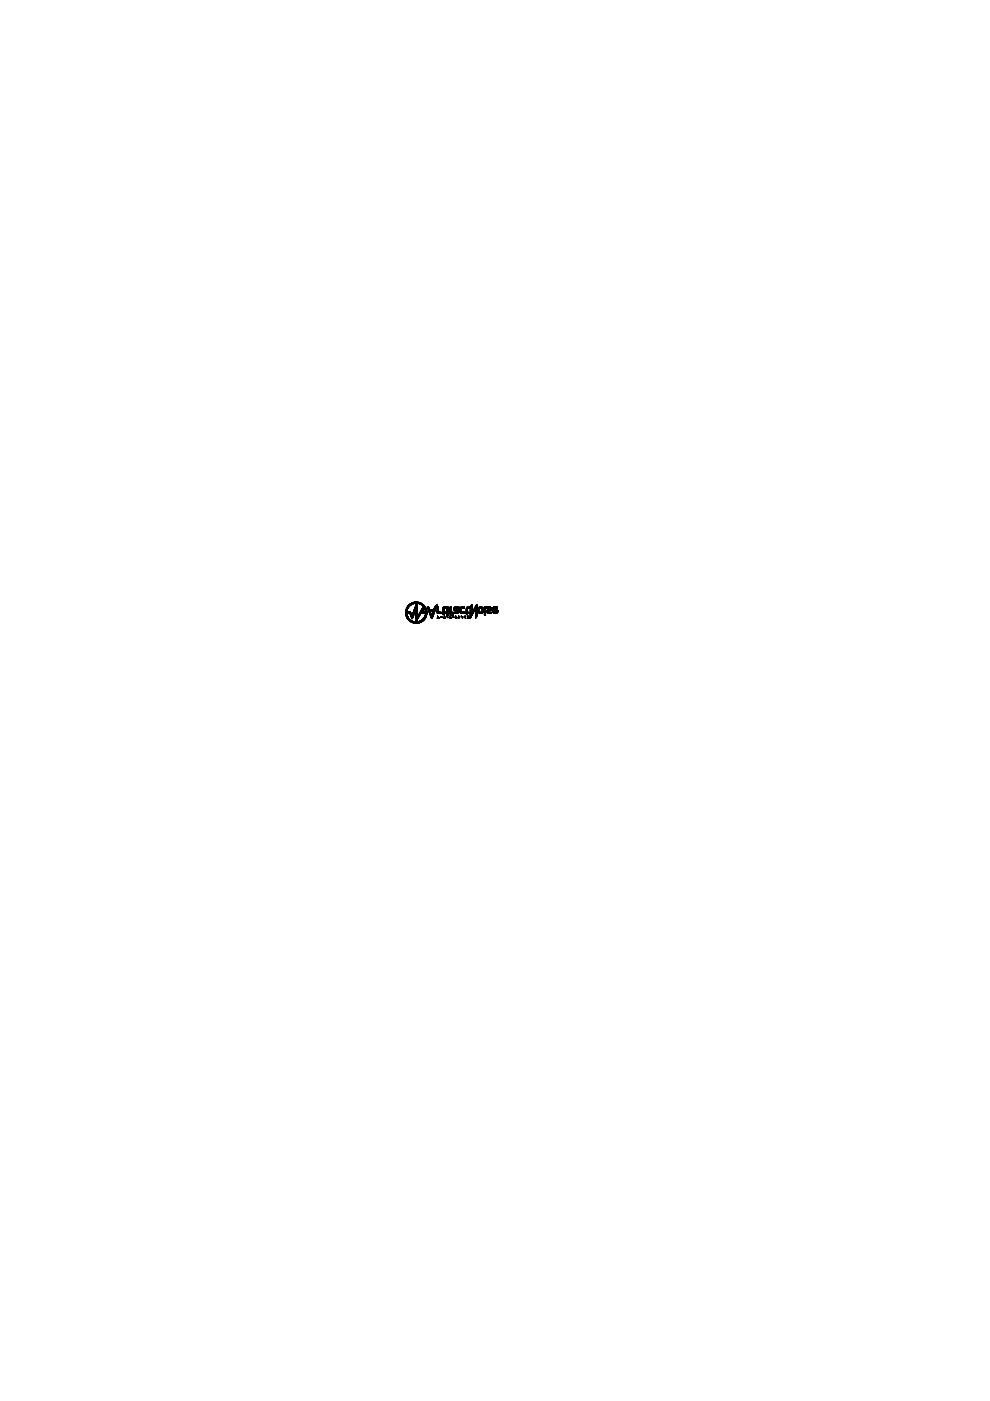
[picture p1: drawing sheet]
<svg xmlns="http://www.w3.org/2000/svg" width="210mm" height="297mm" viewBox="0 0 210 297" stroke-linecap="round" stroke-linejoin="round" font-family="sans-serif">
<g fill="none" stroke="#000" stroke-width=".21">
<path d="M86 129.8h1M86 129.8h1.1M86 129.9h1.1M86 129.9h.1M86 130.1h.3M86 130.2l.3 .1v.2M86 129.7v.1M86 130l.3 .1M86 129.5h.3M86 129.6h.3M86 130.2h.3M86 130.2v.1"/>
<path d="M86 130.3h.3M86.1 130.4l.2 .1h-.2M86.1 130.3v.3h.3M86.1 129.3h.2M86.1 130.4h.2M86.1 130.6l.3 .1M86.1 130.6h.1M86.1 130.6h.3M86.1 130.7h.1M86.1 130.7h.3M86.2 130.7l.3 .2M86.2 130.7l.3 .1"/>
<path d="M86.2 130.9h.4M86.2 128.9h.1M86.2 130h.1M86.3 129.6v.2M86.3 130.1v.1M86.3 129.5v.1M86.3 129.8h.1M86.3 130.9v.2M86.3 129.7h-.3M86.3 131h.3M86.3 129.4l-.3 .1M86.3 130h-.3"/>
<path d="M86.3 131l.3 .1M86.3 129.3h.1M86.3 129.4l-.3 .1v.1h.3M86.3 130h.1M86.3 129.4h-.3M86.4 128.7h.1M86.4 129.2l-.3 .2M86.4 129.2h.1M86.4 129.8h.1M86.4 130h.1M86.4 129.2h-.3M86.4 131.2h.4"/>
<path d="M86.4 129.1h-.3M86.4 131.2l.4 .1M86.4 128.6h.1M86.4 130.7l.1 .1M86.4 129.1l-.3 .1M86.5 129.8h.1M86.5 130h.1M86.5 131.3h.4M86.5 128.9l-.3 .1h.3M86.5 131.3l.4 .1M86.6 129.8h.1M86.6 130h.1"/>
<path d="M86.6 131.4h.4M86.6 128.9h-.4M86.6 128.8l-.3 .1M86.6 131h.1M86.6 131.4l.4 .1M86.6 128.7l-.3 .1M86.6 128.8h-.3M86.6 131.4v.1M86.7 131.5l.5 .1M86.7 129.8h.1M86.7 130h.1M86.7 128.7h-.4"/>
<path d="M86.7 128.6v.1M86.7 131.1h-.4h.4M86.7 131.5l.6 .1M86.7 128.2v.1M86.7 128.6l-.3 .1M86.7 131.2h.1M86.8 129.8h.1M86.8 130h.1M86.8 128.6l-.4 .1M86.8 131.6h.5M86.8 131.6h.1M86.8 128.5h-.3"/>
<path d="M86.8 128.1v.1M86.8 131.7h.6M86.9 129.8h.1M86.9 130h.1M86.9 128.5h-.4M86.9 128.4h.1M86.9 131.7h.1M86.9 130l.2 .1h-.2M86.9 131.7l.7 .1M86.9 131.3v.1M86.9 128.4h-.3M87 130.1v.1"/>
<path d="M87 130.1l.2 .1M87 129.8h.1M87 128.4h-.4M87 131.8h.7M87 130.3h.2M87 130.3l.3 .1M87 128h.1M87.1 129.9h.1M87.1 130.4v.1M87.1 128.3l-.5 .1M87.1 130.4h.2M87.1 130.4l.2 .1"/>
<path d="M87.1 131.8h1.2M87.1 130.5h.6l-.3 .1M87.1 128.3h.1M87.1 130.5h.2M87.1 130l-1.1-.1 1.1 .1M87.1 131.5h.1M87.1 131.8h.1M87.1 130.6h.1M87.1 130.6h.6M87.1 127.9v.1M87.1 128.2l-.4 .1M87.2 130.7h.1"/>
<path d="M87.2 130.7h.4M87.2 130.2h-.2l.2 .1M87.2 130.7l.4 .1M87.2 131.8h2.1M87.2 127.9h2.1M87.2 128.2h-.5M87.2 128.2h.1M87.2 130.9h.1M87.2 130.9h.3M87.3 127.9h2M87.3 131h.1M87.3 131h.2"/>
<path d="M87.3 130.5v.1M87.3 127.8v.1M87.3 128.1l-.5 .1M87.3 131.1v.1M87.3 131.9l.1 .1M87.3 131.2h.1M87.4 127.8h.1M87.4 128.1h.1M87.4 131.7h.1M87.4 132h1.7M87.4 127.8h1.7M87.4 128.1h-.5"/>
<path d="M87.4 130.4h.3M87.4 130.4h.1M87.4 132h.1M87.5 130.3l.3-.1-.4 .1M87.5 127.8h.1M87.5 131l-.2 .1h.1M87.5 130.2v.1M87.5 130.2h.3M87.5 130.1h.3M87.5 132h1.5M87.5 127.7v.1M87.5 130.9l-.3 .1"/>
<path d="M87.5 127.8h1.5M87.5 132h.1M87.6 130h.1M87.6 130h.3M87.6 129.9h.3l-.4 .1M87.6 128l-.7 .1M87.6 130.8l-.1 .1h-.3M87.6 132v.1M87.6 129.9h.3M87.6 130.6h-.5M87.6 131.8h.1M87.7 128h-.7"/>
<path d="M87.7 127.7h.1M87.7 129.7h.1M87.7 132.1h.1M87.7 128h.1M87.7 130.5h-.3M87.7 132.1h1.1M87.7 130.3h.1M87.8 132.1h.1M87.8 130.3h-.4M87.8 127.9v.1M87.8 131.8h.1M87.8 127.7h.1"/>
<path d="M87.8 130l-.3 .2M87.8 129.2h.6M87.9 132.1h.7M87.9 131.8h.1M87.9 127.9v.1M87.9 129.1h.5M87.9 127.7h.1M87.9 129h.6M87.9 129.7v.1M87.9 129.8l-.3 .1M88 127.7h.5M88 131.8v.1"/>
<path d="M88 129.8h-.3M88 128.9h.5M88 132.1h.1M88 129.6l-.3 .1M88 129.5h.1M88 127.9l-.9 .1M88 129.5h-.3l.3 .2h-.3M88 127.9h.1M88.1 128.7h.4M88.1 129.4l-.4 .1M88.1 132.1h.1M88.1 127.6v.1"/>
<path d="M88.1 128.6h.4M88.1 127.9h.1M88.1 129.3v2.6M88.1 129.5h.3M88.1 129.6h.3M88.1 129.8h.3M88.1 130h.3M88.1 130.1h.3M88.1 130.3h.3M88.1 130.4h.3M88.1 130.5h.3M88.1 130.6h.3"/>
<path d="M88.1 130.7h.3M88.1 130.9h.3M88.1 130.9h.6M88.1 131.1h.5M88.1 131.2h.5M88.1 131.3h.4M88.1 131.4h.4M88.1 131.6h.3M88.1 131.7h.2M88.2 128.3h.3M88.2 131.8v.1M88.2 128.1h.3"/>
<path d="M88.3 131.7v.2M88.3 131.8h-.2M88.3 131.8v.1M88.3 131.6l-.2 .1M88.3 127.9v.1M88.3 131.6h.1M88.4 127.6v.1M88.4 131.5h.1M88.4 131.6h-.3M88.4 129v2M88.4 131.4v.1M88.4 131.5h-.3"/>
<path d="M88.4 132.1h.1M88.4 129.3h-.6M88.4 129.3h-.6l.6 .1M88.4 129.4l-.6 .1M88.4 129.2h-.5M88.4 129.6h-.3M88.4 129.7h-.3M88.4 129.9h-.3M88.4 130h-.3M88.4 130.2h-.3M88.4 130.2l-.3 .1M88.4 130.3h-.3"/>
<path d="M88.4 130.5h-.3M88.4 130.6l-.3 .1M88.4 130.8h-.3M88.5 128.5l-.4 .2 .4-.1M88.5 128.4h-.3h.3M88.5 128.8l-.5 .2M88.5 128.9l-.6 .2M88.5 127.9h.1M88.5 132.1h.1M88.5 128.1h-.3v.1l.3-.1M88.5 128.2h-.3M88.5 128.3l-.3 .1"/>
<path d="M88.5 128.5h-.4M88.5 128.7h-.5M88.5 128.8h-.5M88.5 131.4l-.4 .1M88.5 130.9v.1M88.5 131.8v.1M88.5 131.8h.1M88.5 130.8h.3M88.5 131.3h-.4M88.6 127.9v.1M88.6 127.7h.1M88.6 130.7v.1"/>
<path d="M88.6 131.2h-.5M88.6 130.7h.2M88.6 131.1h-.5M88.6 131.8h.1M88.7 127.7h.1M88.7 132.1h.1M88.7 127.9v.1M88.7 130.6h.1M88.7 131h-.6M88.7 131.8h.1M88.8 127.7h-1M88.8 130.4l.1 .1"/>
<path d="M88.8 130.8l-.1 .2h-.6M88.8 130.9h-.3M88.8 130.4h.2M88.8 130.7v.1M88.8 131.8h.1M88.8 132.1h.1M88.8 128h.7M88.9 130.6l-.4 .3M88.9 127.7h.1M88.9 132v.1M88.9 130.6l-.3 .1M88.9 127.7v.1"/>
<path d="M88.9 130.1v.1M88.9 130.5l-.2 .1M89 128l.6 .1M89 132h.1M89 130.4l-.3 .1M89 130.3h.1M89 127.8h.1M89 130.3l-.2 .1M89.1 130.3h-.3M89.1 128.1h.5M89.1 128.1h.1M89.1 129.7v.1"/>
<path d="M89.1 131.7h.1M89.1 130.2l-.3 .1M89.1 127.8l.1 .1M89.1 130.2h-.2M89.2 131.9v.1M89.2 130.1l-.3 .1M89.2 129.6l-.1 .1h.3M89.2 130.1h-.3M89.2 127.8v.1M89.2 129.6h.1M89.2 131.9h.1M89.2 128.1l.5 .1"/>
<path d="M89.2 130h-.2M89.3 129.5h.5h-.6M89.3 131.9h-2M89.3 129.9l-.3 .1M89.3 129.4v.1M89.3 129.9h-.3M89.3 128.2h.5M89.3 129.8l-.3 .2M89.3 127.9v.1M89.4 128.2l.5 .1M89.4 131.5h.1M89.4 129.3l.4 .1h-.5"/>
<path d="M89.4 129.7l-.3 .1M89.4 129.2h.4M89.4 128.2v.1M89.4 128h-1.1h.2M89.4 129.5l-.2 .2M89.4 129.6h-.2M89.5 131.8l-1.2 .1M89.5 129.5v.1M89.5 128.3l.4 .1M89.5 131.4v.1M89.5 129h.3l-.3 .1h.3l-.4 .1M89.5 129.6h.3z"/>
<path d="M89.5 129.9h.1M89.5 131.8h.1M89.5 129.8h1M89.5 129.9h1M89.5 128.4h.5M89.5 131.8h-.7M89.5 129h.1M89.5 131.4h.1M89.6 128.9h.2M89.6 128.4h.4M89.6 131.7l-.7 .1M89.6 128.4h.1"/>
<path d="M89.6 128.5h.4M89.7 131.7h-.7M89.7 128.1v.1M89.7 128.8h.1M89.7 128.5l.4 .1M89.7 131.6h.1M89.7 131.6l-.6 .1M89.7 131.2h.1M89.7 128.6l.4 .1M89.8 128.6h.1M89.8 128.8l-.2 .2M89.8 128.2v.1"/>
<path d="M89.8 128.9h.1M89.8 129.2h.1M89.8 129.5v.1M89.8 129.7h.1M89.8 131.1h.1M89.8 128.6h.3M89.8 131.6h-.5M89.8 129.3l-.5 .1M89.8 131.5h.1M89.8 129.7l-.3 .1h1M89.8 128.8h-.2M89.8 128.9l-.3 .1"/>
<path d="M89.8 129.5l-.6 .1M89.8 129.8h.1M89.8 128.7h.4M89.9 128.3h.1M89.9 131.5h-.6M89.9 128.7l.3 .1M89.9 129.8h.1M89.9 128.7h.3M89.9 131.4l-.5 .1M89.9 131.4h-.4M90 130.9h.1M90 128.8h.3"/>
<path d="M90 131.4h-.4M90 128.9h.3M90 128.9h.1M90 129.8h.1M90 128.9l.3 .2M90 131.3h.1M90 129h.3M90 129h.1M90 130.7h.4M90 131.3h-.4M90.1 131.2l-.4 .1M90.1 129.1h.3"/>
<path d="M90.1 129v.1M90.1 129.8h.1M90.1 129.1h.1M90.1 129.2h.3M90.1 131.2h-.4M90.1 130.6h.1M90.1 131.1h.1M90.1 130.5h.3h-.3M90.1 129.3h.3M90.2 131l-.4 .1M90.2 130.4h.3M90.2 129.3v.2h.3"/>
<path d="M90.2 129.4l.3 .1h-.3v.3M90.2 129.4h.3M90.2 130.3h.3l-.3 .1M90.2 131.1h-.4M90.2 128.8h.1M90.2 131h.1M90.2 131h-.3M90.2 130v.2h.3M90.2 129.6h.3M90.2 129.7h.3v.3h-1M90.2 130.1h.3M90.3 131h-.4"/>
<path d="M90.3 128.9h.1M90.3 130.9h.1M90.3 130.9h-.4M90.3 130.9h-.3M90.3 130.7l-.3 .1M90.3 130.8h-.3M90.4 129.2h.1M90.4 130.6l-.3 .1M90.4 130.6h-.3M90.4 130.5l-.3 .1M90.4 129.4h.1M90.5 130.2l-.3 .1"/>
<path d="M90.5 129.6h.1M90.5 129.7h.1M90.5 130.1h.1M90.5 130.2h.1M90.5 129.9h-1l1 .1M90.5 129.6h-.3M90.6 128.7h.3M90.6 128.8h.3M90.7 128.7h.1M90.7 128.9h.3M90.7 129l.3 .1M90.7 129h.3"/>
<path d="M90.8 129.1h.2M90.8 128.7h.1M90.8 129.1l.3 .1h-.3M90.8 129.2l.3 .1M90.8 129.3h1.5M90.9 128.7v.1M90.9 129.5h1.3M90.9 128.8l-.2 .2 .3-.1M90.9 128.9h.1M91 129.6h.2M91 129h.1M91 129.7h.1"/>
<path d="M91 129.7l.2 .1M91 129.7l.3 .1h-.3M91 129.8h.2M91 129.9h.3M91.1 129.3h.1M91.1 130l.3 .2h-.3M91.1 129.3v.1M91.1 129.4l-.2 .1M91.1 129.2l.1 .2M91.1 129.5l.1 .1M91.2 129.3h1.1l-1.4 .1M91.2 129.6l-.3-.1 .3 .1"/>
<path d="M91.2 129.2v.1M91.2 129.4v.1M91.2 130.3v.1h.7l-.7 .1M91.2 130.3l.3 .1M91.2 130.4h.3M91.3 130h.1M91.3 130h-.2l.2 .1h-.2M91.3 129.2v.1M91.3 130.6h.5M91.3 130.7h.5M91.4 129.5h.1M91.4 129.2v.1"/>
<path d="M91.4 130.8h.3M91.4 130.3h.1M91.4 130.9h.1M91.4 130.9h.3M91.4 130.2l-.2 .1 .3 .1M91.4 130.9l.3 .1M91.5 129.2v.1M91.5 129.5h.1M91.5 131.1h.1M91.5 130.5h.1M91.6 129.2v.1M91.6 129.5h.1"/>
<path d="M91.6 130.2l.3 .1-.3-.1v.2l.3-.1M91.6 131h-.1l.1 .1M91.6 130.2h.1M91.7 131h-.1M91.7 130.1h.1M91.7 129.2v.1M91.7 129.5h.1M91.7 130.8v.1M91.7 130.8h.1M91.8 129.9h.3l-.4 .1M91.8 129.5h.1M91.8 130.6v.1"/>
<path d="M91.8 129.8h.3M91.8 129.2v.1M91.8 130.5l-.5 .1 .1 .1h.4M91.8 129.6h.4l-.4 .1M91.8 130.5l-.5 .1M91.9 129.6h.3M91.9 130.4h-.3M91.9 129.2v.1M91.9 130.3h-.3M92 130.1l-.3 .1M92 130.1h-.3M92 129.9l-.3 .1h.4"/>
<path d="M92.1 129.8h-.3M92.1 129.7h.1M92.2 129.7l-.4 .1M92.2 128.6v.1M92.2 129.4h-1M92.4 129.1h-.1M92.4 129.2h-.4h.3M92.4 129.1l-.4 .1M92.4 128.5h.1M92.4 128.9l-.3 .1M92.5 128.8h.1M92.5 128.9l-.4 .1 .3 .1-.4-.1"/>
<path d="M92.5 128.8l-.4 .1M92.5 128.8h-.4M92.5 128.7h-.4M92.5 128.7h-.3M92.5 128.6l-.3 .1M92.6 128.5h-.3l.3 .1M92.6 128.2v.1M92.6 128.2h.1M92.6 128.4l-.2 .1M92.6 128.4h-.2M92.7 128.3l-.2 .1M92.7 131.1h.1"/>
<path d="M92.7 131h.4M92.7 131.1h.4M92.7 128.1l-.2 .2M92.7 128.8h.3h-.3M92.7 129h.3l-.3 .1M92.7 129.1h.3l-.3 .1M92.7 129.3h.3l-.3 .1M92.7 129.4l.3 .1h-.3M92.7 128.9h.3M92.7 129.2h.3M92.7 129.3h.3M92.7 129.5l.3 .1"/>
<path d="M92.7 129.6h.4M92.7 129.6l.4 .1M92.7 129.7l.5 .1M92.7 129.8h.6M92.7 129.8h.8v.2h-.3M92.7 130h.2M92.8 130.6v.1M92.8 130.7v.1M92.8 130.9l.2 .2M92.8 130.9h.2M92.9 130.7v.3M92.9 131h.1"/>
<path d="M92.9 130.9h.1M92.9 129.8l-.2 .1M93 128.7h-.3v1.3h.2l-.2-.1M93 128.7l-.3 .1M93 128.7v.1M93 128.9h.1M93 129.2h.1M93 128.9h-.3M93 130.9h.1M93 129.8l.5 .1M93 129.9h.5M93 131h.1"/>
<path d="M93 129.6h.1M93.1 129.9h.1M93.1 129.7h.1M93.1 129.9l.4 .1M93.2 130h.1M93.2 129.8h.1M93.3 130h.1M93.4 130.8v.1M93.5 130.8v.1M93.6 130.8v.1M93.7 129.8l.8 .1h-.8M93.7 129.9l.8 .1h-.8"/>
<path d="M93.7 130h.8M93.7 129.8v.1M93.7 129.9v.1M93.7 130.8v.1M93.7 129.8h.1M93.7 130h.1M93.8 130.9h-.4M93.8 129.8h.1M93.8 130h.1M93.9 130l.2 .1M93.9 130.1h.2v.2h-.2M93.9 129.2h.1"/>
<path d="M93.9 129.5v.1M93.9 130.2h.1M93.9 129.2h.2M93.9 129.5h.2M93.9 129.8h.2M93.9 130.2h.2M93.9 128.8h.6l-.6 .1M94 128.8h.1M94 128.8h.5M94 128.7v.1M94.1 128.7h.4M94.1 130.9h.4"/>
<path d="M94.1 128.7h.1M94.1 130.9l.4 .1M94.1 129v.8M94.1 130.9h.1M94.1 131v.1M94.1 131.1h.3M94.1 129l-.2 .1h.2M94.1 129.1h-.2l.2 .1M94.1 129.3l-.2 .1h.2M94.1 129.4l-.2 .1h.2M94.1 129.6h-.2h.2M94.1 129.7l-.2 .1"/>
<path d="M94.1 130.2l-.2 .1h.2M94.1 129.3h-.2M94.2 129.8h.1M94.2 130.9h.1M94.2 130.6h.1M94.2 128.9h-.3M94.2 130h.1M94.2 130.6l.1 .1M94.2 131.1h.1M94.2 130.7h.1M94.2 130.7l.1 .2M94.3 130.9h.1"/>
<path d="M94.3 129.8h.1M94.3 130h.1M94.3 131.1h.1M94.3 130.8h.1M94.4 131.1h.1M94.4 129.8h.1M94.4 130h.1M94.4 130.9h.1M94.4 131v.1M94.5 130h.1M94.5 130.9h.1M94.5 128.7v.1"/>
<path d="M94.5 128.9h.1M94.5 128.9h-.6M94.7 128.7l.3 .1-.3-.1M94.7 128.7h.1M94.7 130h.1M94.7 128.8h.3h-.3M94.7 129l.3 .1h-.3M94.7 129.1h.3l-.3 .1M94.7 129.3l.3 .1h-.3M94.7 129.4l.3 .1h-.3M94.7 129.6h.3h-.3M94.7 129.7h.3l-.3 .1"/>
<path d="M94.7 129.9h.3l-.3 .1M94.7 130.3h.3M94.7 128.9h.3M94.7 129.2h.3M94.7 129.3h.3M94.7 129.5h.3M94.7 129.8h.3M94.7 129.9h.3M94.7 130h.3M94.7 130.7h.1M94.7 130.7l.2 .1M94.8 128.7v1.3"/>
<path d="M94.8 130.7h.1M94.8 130.4h.2M94.8 128.7h.1M94.8 130.2h.2M94.8 130.4v.1M94.8 130.8l.1 .1M94.9 128.7h.1M94.9 130.6h.1M94.9 130.7h.1M94.9 130.1v.1M94.9 130.6v.2M94.9 130.9h.1"/>
<path d="M95 130.4l-.1 .1M95 131h.1M95 130.2h-.2v.1M95 128.9h.1M95 129.2h.1M95 129.5v.1M95 129.9h.1M95 130.3l-.2 .1M95 130.3h-.3M95.2 130h.9M95.3 131.1h.1M95.3 131h.4"/>
<path d="M95.3 131.1h.4M95.3 130h.1M95.4 130h.1M95.4 130.6l.1 .1M95.4 130.7l.2 .1M95.4 128.7h.3M95.4 130.7h.1M95.4 128.9h.3M95.4 129.2h.3M95.4 129.3h.3M95.4 129.5h.3M95.4 129.8h.3"/>
<path d="M95.4 130.1h.3M95.5 128.7v.1M95.5 128.9h.1M95.5 129.2h.1M95.5 129.5v.1M95.5 130l.2 .1M95.5 130.7l.1 .3M95.5 130.3h.6M95.5 130.3v.1M95.5 130.9l.1 .1M95.6 130.9h.1M95.6 131h.1"/>
<path d="M95.6 130.4h.5M95.6 131.1h.1M95.7 130.4v.1M95.7 128.7v1.1M95.7 130.1v.1M95.7 128.8h-.2h.2M95.7 129l-.2 .1h.2M95.7 129.1h-.2l.2 .1M95.7 129.3l-.2 .1h.2M95.7 129.4l-.2 .1h.2M95.7 129.6h-.2h.2M95.7 129.7l-.2 .1"/>
<path d="M95.7 130.2h-.2h.6l-.6 .1M95.7 130.5h.1M95.7 130h.1M95.8 130h.1M95.9 130h.1M96 130.9h.2zM96 130h.1M96 130.6l.1 .3M96 130.9h.1M96.1 129.9h.1M96.1 130.3v.1M96.1 130.4v.1"/>
<path d="M96.1 130.7h.1M96.1 130.7l.1 .1M96.1 130.8h.1M96.1 129.8h-.9v.2h.9l-.9-.1M96.1 129.9h-.9M96.1 130.4h-.5M96.1 130.9h.1M96.2 130.8h.1M96.2 130.9h.1M96.2 129.2h.3M96.2 128.9h1.1M96.3 129.9h.1"/>
<path d="M96.3 129.9h.9M96.3 130h.7M96.4 129.4h.9M96.4 128.8h.6M96.4 129.4v.1M96.4 129.5h.9h-.6M96.4 128.7h.1M96.5 128.7h.4M96.5 129.5h.1M96.5 128.7h.1M96.5 129h-.3M96.5 130.8l.1 .1"/>
<path d="M96.6 130.9l.3 .1M96.6 130.8v.1M96.6 130.6l.1 .1M96.6 130.6l.2 .2M96.6 128.9l-.4 .1 .3 .1-.3 .1h.3M96.6 130.6h.1M96.6 128.7h.1M96.6 128.9h.1M96.6 129.3h-.4h1.1M96.6 129.5h.1M96.6 131.1h.1M96.6 131h.3"/>
<path d="M96.7 128.7h.1M96.7 129.3h.1M96.7 129.5h.1M96.7 130.7l.1 .1M96.7 131v.1M96.7 128.9h.1M96.8 128.9h.1M96.8 128.7h.1M96.8 130.8l.1 .2M96.9 128.9h.1M96.9 130h.1M96.9 128.9l.4 .2-.3-.1"/>
<path d="M96.9 130.9h-.1M96.9 129.8h.1M96.9 128.9l.4 .1M97 128.7v.1M97 130h.1M97 129.7h.3M97 129.2h.1M97 129.3h.3l-1 .1M97 129.5v.1M97.1 128.7h.2zM97.1 128.7h.1M97.2 129.9h.1"/>
<path d="M97.2 129.9l-.9 .1 .8-.1M97.2 128.7h.1M97.2 130.6h.1M97.2 130.6v.5M97.2 130.7h.1M97.2 130.8h.1M97.2 130.9h.3M97.2 131h.1M97.2 131.1h.1M97.3 129.7h.1M97.3 129.8h-1M97.3 129.1l-.3 .1"/>
<path d="M97.3 129.6h-.3h.3M97.3 128.8h.1M97.3 128.9h.1M97.3 129.1h.1M97.3 129.4v.1M97.3 129.6h.1M97.3 128.8h-1M97.3 128.8h-1l-.1 .2M97.3 129.8h-.4M97.3 130.9h-.1M97.4 130.8h.1M97.5 130.8h.1"/>
<path d="M97.5 130.8l-.1 .1M97.5 129.7l.3 .1M97.5 129.1h.3M97.5 129.2h.3M97.5 129.3h.3M97.5 129.4h.3M97.5 129.5h.3M97.5 129.6h.3M97.5 129.8h1M97.6 128.9h.1M97.6 129.9h.9M97.6 128.8h.9"/>
<path d="M97.6 129.9h.1M97.7 128.8h-.1M97.7 128.8h.8M97.7 128.7v.1M97.7 129.9l.8 .1M97.7 128.7h.1M97.8 129v.7M97.8 128.7h.7M97.8 130h.1M97.8 129.1h-.3M97.8 129.2h-.3M97.8 129.3h-.3"/>
<path d="M97.8 129.4h-.3M97.8 129.5h-.3M97.8 129h-.3v.8h.4M97.8 128.7h.1M97.8 128.9v.1M97.8 130h.6M97.8 130.6h.1M97.9 130.6v.1M97.9 128.9l-.4 .1M97.9 130.7h.1M97.9 130.7l.1 .1M97.9 129.8h.1"/>
<path d="M97.9 130h.1M98 128.9h.1M98 129.8h.1M98 130.8l.1 .3M98 128.7h.1M98 130h.1M98 130.9h.1M98 130.8h.1M98 131h.1M98 131.1h.1M98.1 131h-.1M98.1 128.7h.1"/>
<path d="M98.1 128.9h.1M98.1 129.8h.1M98.1 130h.1M98.2 128.7h.1M98.2 128.9h.1M98.2 129.8h.1M98.2 130h.1M98.3 128.7h.1M98.3 128.9h.1M98.3 129.8h.1M98.3 130h.1M98.4 128.7h.1"/>
<path d="M98.4 128.9h.1M98.4 129.8h.1M98.4 130h.1M98.4 128.7v.2M98.4 129.8v.1M98.4 130.8h.1M98.4 130.9l.3 .1M98.5 128.8l-.9 .1M98.5 128.9h-1M98.5 130.9h.1M98.6 131l.1 .1M98.6 131h.1"/>
<path d="M98.6 130.7v.1M98.6 130.7h.1M98.6 130.6v.3M98.6 130.6v.1M98.7 129.8h.8v.2h-.8M98.7 129.9h.8M98.7 129.9h.1M98.9 129.1h.2l-.2 .1M98.9 129.3h.2l-.2 .1M98.9 129.4l.2 .1h-.2M98.9 129.6h.2h-.2M98.9 129.7l.2 .1"/>
<path d="M98.9 130.1h.1M98.9 129.2h.2M98.9 129.3h.2M98.9 129.5h.2M98.9 130v.2l.2-.2M98.9 130.3h.2zM98.9 129h.1M98.9 130.2h.1M98.9 130.1h.2M98.9 130.2h.2M98.9 130.3h.2M98.9 128.9h.6"/>
<path d="M99 128.8h.1M99 128.8h.5M99 128.7v.1M99.1 128.7h.4v.2h-.6v-.1M99.1 130.6l.1 .1M99.1 130.6h.1M99.1 128.7h.1M99.1 129h-.2v.8h.2M99.1 129.1h.1M99.1 129.2h.1M99.1 129.5v.1M99.1 130.2h.1"/>
<path d="M99.1 129.1h-.2M99.2 128.7h.1M99.2 130.7v.1M99.2 128.9h-.3M99.2 130.8h.1M99.3 130.9h.1M99.3 131l.1 .1M99.3 131h.1M99.4 130.6v.1h-.2M99.4 130.6v.1M99.4 131.1h.1M99.4 130.7v.1"/>
<path d="M99.5 131.1h.1M99.5 128.8h-.5M99.5 129.9h-.8l.8 .1M99.5 131h-.4l.4 .1M99.7 128.7h.4M99.7 128.7v.1M99.7 128.9h.1M99.7 129.2h.1M99.7 129.5v.1M99.7 129.9h.1M99.7 128.9h.4M99.7 129.3h.4"/>
<path d="M99.7 129.5h.4M99.7 129.8h.4M99.7 129.9h.4M99.7 130.3h.5M99.7 130.4h.4M99.7 130.6h.3M99.7 130.7h.2M99.8 128.6h.3M99.8 130.9l-.1 .1M99.8 130.9h-.1M99.9 130.7l-.2 .1M99.9 130.6v.1"/>
<path d="M99.9 128.3h.2M99.9 130.6l-.2 .1M100 130.6h.1M100 128.2h.1M100 130.5h-.3M100 130.5l-.3 .1M100 128.1l-.1 .2M100 128.3v.1M100 128.4h.1M100 128.5h.1M100 128.6v.1M100 128.7v.1"/>
<path d="M100 128.8h.1M100 128.9h.1M100 129v.1M100 129.1v.1M100 129.2h.1M100 129.3v.1M100 129.5h.1M100 129.5v.1M100 129.6h.1M100 129.7v.1M100 129.9h.1M100 129.9v.1"/>
<path d="M100.1 128.3l-.2 .1h.2M100.1 128.4h-.2l.2 .1M100.1 128.5h-.3M100.1 128.8h-.4h.4M100.1 129l-.4 .1h.4M100.1 129.1h-.4l.4 .1M100.1 129.3l-.4 .1h.4M100.1 129.4l-.4 .1h.4M100.1 129.6h-.4h.4M100.1 129.7h-.4l.4 .1M100.1 128.9h-.4M100.1 129.2h-.4"/>
<path d="M100.1 130.4l-.4 .1M100.1 129.9v.1M100.1 130.3l-.4 .1M100.2 129.8l.2 .1h-.3M100.2 130.2l-.5 .1M100.2 130.1l-.5 .1M100.2 129.7h.1M100.3 129.6h.1M100.3 130.1h-.6M100.3 129.9l-.6 .1v1.1M100.3 129.5l.3 .1M100.4 129.9h-.7l.6 .1"/>
<path d="M100.4 129.4h.2M100.4 129.8h.1M100.4 129.8l-.2 .1M100.5 129.7h.1M100.5 129.2h.2M100.5 129.7h-.3M100.5 129.6l-.3 .1M100.5 129.6h-.2M100.6 129.1l.6-.1-.3 .1M100.6 129.5h-.3M100.6 129.4h.1M100.6 128.9h.6"/>
<path d="M100.7 128.9h.1M100.7 129.3l-.3 .1 .3-.1M100.7 128.8h.5M100.7 128.8h.1M100.7 129.2l-.3 .1M100.8 128.7h.4zM100.8 129.1l-.3 .2M100.8 129.1h-.3M100.8 128.6h.4h-.4M100.8 129l-.3 .2M100.9 129.5h.3h-.3M100.9 129.7l.3 .1h-.3"/>
<path d="M100.9 129.8h.3l-.3 .1M100.9 130l.3 .1h-.3M100.9 130.1l.3 .1h-.3M100.9 130.4h.3h-.3M100.9 129v2.1M100.9 129.6h.3M100.9 129.9h.3M100.9 130h.3M100.9 130.2h.3M100.9 130.3h.3M100.9 130.6h.2M100.9 130.7h.1"/>
<path d="M100.9 130.8h.1M100.9 130.9h.1M100.9 131h.1M100.9 129.2h.3h-.3M100.9 129.3h.3l-.3 .1M100.9 129.1h.3M100.9 129.3h.3M100.9 129.4h.3M100.9 128.4h.3l-.3 .1M101 128.3h.2l-.2 .1M101 130.9h-.1M101 130.7l-.1 .1"/>
<path d="M101.1 130.6l-.2 .1M101.2 130.5l-.3 .1M101.2 128.2l-.2 .1M101.2 128.5h.1M101.2 128.8h.1M101.2 128.9h.1M101.2 129.1h.1M101.2 129.4v.1M101.2 129.6h.1M101.2 129.9h.1M101.2 130.2v.1M101.2 130.3h.1"/>
<path d="M101.2 128.5h-.3h.3M101.2 128.8l-.5 .1M101.2 129h-.6M101.2 130.5h-.3M101.4 129.1l.2 .1zM101.4 129.3l.2 .1zM101.4 129.5h.2zM101.4 129.6h.2h-.2v.2h1M101.4 129.1h.2M101.4 129.2h.1M101.4 129.5v.1M101.4 129.2h.2"/>
<path d="M101.4 129.3h.2M101.4 129.6h.2M101.4 129.8h.3M101.4 129.7l.3 .1M101.4 129.3h.1M101.4 129.3v.1M101.4 129.5h.1M101.4 129.6h.1M101.4 129h.3M101.4 129.8l1 .1M101.5 128.8h.9M101.5 129.9h.9"/>
<path d="M101.5 128.8h.1M101.5 129.9h.1M101.6 128.8h.7M101.6 130h.1M101.6 129.1h.1M101.6 129.2h.1M101.6 129.5v.1M101.6 130h.6M101.7 128.7h.1M101.7 130h.1M101.7 128.9l-.3 .1M101.7 128.9h.1"/>
<path d="M101.7 129.8h.1M101.8 130h.1M101.8 128.7h.1M101.8 128.9h.1M101.9 128.7h.1M102 128.7h.1M102 128.9h.1M102 130h.1M102.1 129.8h.1M102.1 130h.1M102.1 128.7h.1M102.1 128.9h.1"/>
<path d="M102.1 128.9h.3M102.1 129.8h.3M102.2 128.9v.1M102.2 129.8h.1M102.2 128.7h-.6M102.2 129h.3l-.1 .7h-.2M102.2 129.1h.3M102.2 129.2h.3M102.2 129.3h.3M102.2 129.5h.3M102.2 129.1h.1M102.2 129.2h.1"/>
<path d="M102.2 129.5v.1M102.2 128.7v.1M102.3 129.9l-.7 .1M102.3 129.9h.1M102.4 128.9h-1M102.4 128.9h.1M102.4 129h.1M102.4 128.9h-1v.2M102.5 129.1h-.3l.3 .1M102.5 129.3l-.3 .1h.3M102.5 129.4l-.3 .1h.3M102.5 129.6h-.3h.3"/>
<path d="M102.7 128.7h.3l-.1 1.3h-.2M102.7 128.7h.1M102.7 128.8h.3M102.7 128.9h.3M102.7 129h.3M102.7 129.1h.3M102.7 129.2h.3M102.7 129.3h.3M102.7 129.4h.3M102.7 129.5h.3M102.7 129.6h.3M102.7 129.7h.3"/>
<path d="M102.7 129.8h.3M102.7 129.9h.3M102.7 130h.3M102.7 128.7v.1M102.7 128.8h.1M102.7 128.9h.1M102.7 129v.1M102.7 129.1v.1M102.7 129.2h.1M102.7 129.3v.1M102.7 129.5h.1M102.7 129.5v.1"/>
<path d="M102.7 129.6h.1M102.7 129.7v.1M102.7 129.9h.1M102.7 129.9v.1M102.7 130.2h.3M102.7 130.4h.2M102.7 130.2l.3 .1-.3 .2 .2-.1M102.7 130.2v.1h.3M102.8 128.7h.1M102.8 130.2h.1M102.8 130h.1M102.8 130.1v.1"/>
<path d="M102.8 130.5h.1M102.9 128.7h.1M102.9 130h.1M103.2 129.7l.3 .1M103.2 129.7h.1M103.2 129.8h.9l.1 .2h-.8M103.2 128.9h.1M103.2 129.5h.1M103.2 128.9h1M103.2 128.7h.1M103.2 129.8l1 .1M103.3 128.7h.1"/>
<path d="M103.3 129.9l.9 .1M103.4 128.7h.1M103.4 129.3h.1M103.4 129.7h.1M103.4 129.6h-.2h.2M103.5 129.3h.1M103.5 129.5v.1M103.5 128.7h.1M103.5 130h.1M103.5 129.5l-.3 .1M103.5 129.8h.1M103.6 129.3h.1"/>
<path d="M103.6 128.7h.1M103.6 130h.1M103.6 129.2v.1M103.7 128.7h.1M103.7 129.5h.1M103.7 129.2v.1M103.7 129.2h.5M103.7 128.9h.1M103.7 129.2h.1M103.7 129.5h-.5M103.8 128.7h.1M103.8 128.9h.1"/>
<path d="M103.8 129.5h.1M103.8 129.2h.1M103.8 128.9h.4v.3h-.3M103.8 129.4v.1M103.9 128.7h.1M103.9 128.9v.1M103.9 129.4v.1M103.9 128.7h-.7l.9 .1M103.9 129h.3M104 129v.1M104 129.4h.1M104.1 129.4l-.9 .1 .7-.1"/>
<path d="M104.1 128.8h.1M104.1 129.3v.1M104.1 128.8h-.9l1 .1M104.2 129.3l-.9 .1M104.2 129.9h-1M104.2 129.2l-.8 .1M104.2 129.1l-.2 .1M104.2 129.1h-.2M104.5 129.4l.2 .1h-.2M104.5 129.6h.2M104.5 129.1h.2M104.5 129.2h.2"/>
<path d="M104.5 129.2h.8M104.5 129.3h1M104.5 129.3l1 .1M104.5 129.4h1h-.3M104.5 129.5h.2M104.5 129.6l.2 .1M104.5 129.7h.3M104.5 129.8h.3M104.5 129.8h1M104.6 129.9h.9M104.6 128.8h.9M104.6 130h.8"/>
<path d="M104.7 129.2h.1M104.7 129.1h.1M104.7 129.5v.1M104.7 129.7h.1M104.7 128.7h.1M104.7 129h-.2M104.7 129.4h.1M104.8 130h.1M104.8 129.2h.1M104.8 129.4h.1M104.8 128.9l-.3 .1M104.9 130h.1"/>
<path d="M104.9 129.2h.1M104.9 129.4h.1M104.9 128.9h.1M104.9 128.7h.1M105 128.7h.1M105 128.9h.1M105 129.2h.1M105 129.4h.1M105 130h.1M105.1 128.7h.1M105.1 128.9h.1M105.1 129.2h.1"/>
<path d="M105.1 129.4h.1M105.1 130h.1M105.1 129.8h.1M105.2 128.7h.1M105.2 128.9h.1M105.2 129.2h.1M105.2 129.8h.1M105.2 130h.1M105.2 130h-.4M105.3 128.7h.1M105.3 128.9h.1M105.3 129.2h.1"/>
<path d="M105.3 130h.1M105.3 129.5h.3M105.3 129.6h.1M105.3 129.5l.3 .1M105.4 128.7h.1M105.4 128.9h.1M105.4 129.3h.1M105.4 129.9h.1M105.5 128.7h-.8M105.5 128.9h-1v.9l1.1-.1-.3 .1M105.5 128.8l-1 .1M105.6 129.5v.1"/>
<path d="M105.6 129.6h.1M105.6 129.8h-.4M105.6 129.6h-.3M105.6 129.6l-.3 .1"/>
</g>
</svg>
